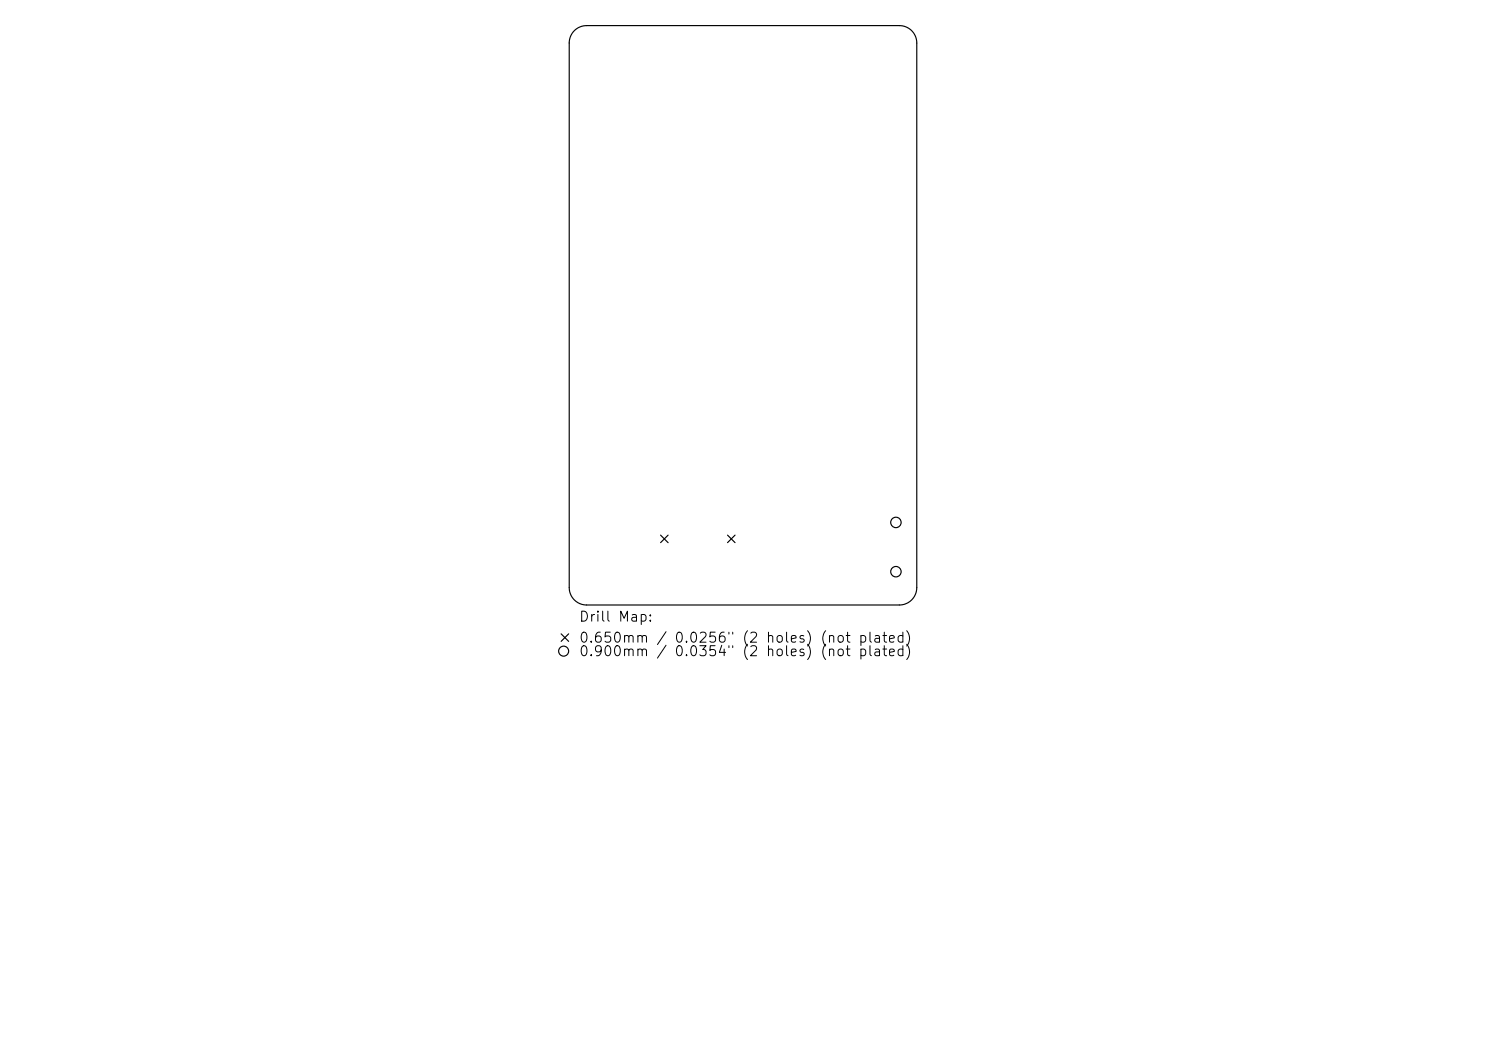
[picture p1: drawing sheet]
<svg xmlns="http://www.w3.org/2000/svg" width="297mm" height="210mm" viewBox="0 0 297 210" stroke-linecap="round" stroke-linejoin="round" font-family="sans-serif">
<defs><g id="words">
<g font-size="2">
<text x="115.6" y="124.7">Drill Map:</text>
<text x="115.6" y="128.9">0.650mm / 0.0256&quot; (2 holes) (not plated)</text>
<text x="115.6" y="131.6">0.900mm / 0.0354&quot; (2 holes) (not plated)</text>
</g>
</g></defs>
<g fill="none" stroke="#000" stroke-width=".23">
<path d="M114.8 6.1a3.5 3.5 0 0 1 2.4-1h62.6a3.5 3.5 0 0 1 3.4 3.5v108.8a3.5 3.5 0 0 1-3.4 3.5h-62.6a3.5 3.5 0 0 1-3.4-3.5v-108.8a3.5 3.5 0 0 1 1-2.5zM132 106.9l1.5 1.5M133.5 106.9l-1.5 1.5M145.4 106.9l1.5 1.5M146.9 106.9l-1.5 1.5M112.1 126.7l1.6 1.5M113.7 126.7l-1.6 1.5"/>
<circle cx="179.1" cy="104.4" r="1.04"/>
<circle cx="179.1" cy="114.2" r="1.04"/>
<circle cx="112.7" cy="130.1" r="1"/>
</g>
<use href="#words"/>
</svg>
